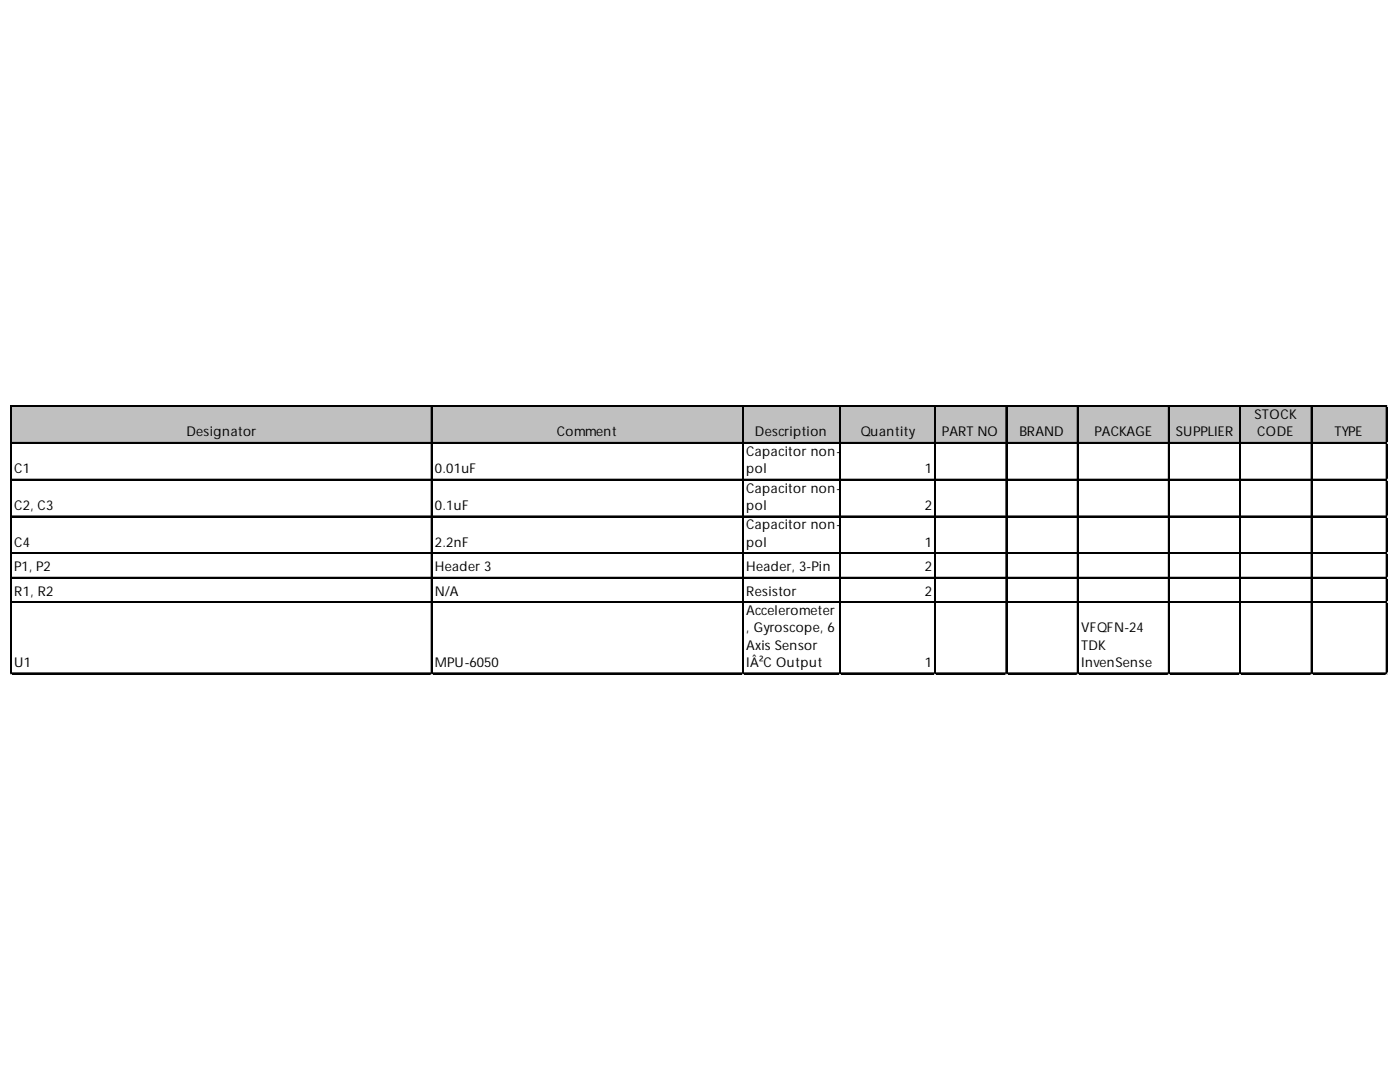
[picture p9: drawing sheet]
<svg xmlns="http://www.w3.org/2000/svg" width="279mm" height="216mm" viewBox="0 0 279 216" stroke-linecap="round" stroke-linejoin="round" font-family="sans-serif">
<defs><g id="words">
<g font-size="2.7">
<text x="250.4" y="83.6">STOCK</text>
<text x="37.2" y="87">Designator</text>
<text x="111.1" y="87">Comment</text>
<text x="150.7" y="87">Description</text>
<text x="171.8" y="87">Quantity</text>
<text x="188" y="87">PART NO</text>
<text x="203.5" y="87">BRAND</text>
<text x="218.5" y="87">PACKAGE</text>
<text x="234.7" y="87">SUPPLIER</text>
<text x="250.9" y="87">CODE</text>
<text x="266.3" y="87">TYPE</text>
<text x="2.8" y="94.4">C1</text>
<text x="86.8" y="94.4">0.01uF</text>
<text x="148.9" y="91">Capacitor non-</text>
<text x="148.9" y="94.4">pol</text>
<text x="184.6" y="94.4">1</text>
<text x="2.8" y="101.7">C2, C3</text>
<text x="86.8" y="101.7">0.1uF</text>
<text x="148.9" y="98.3">Capacitor non-</text>
<text x="148.9" y="101.7">pol</text>
<text x="184.6" y="101.7">2</text>
<text x="148.9" y="105.6">Capacitor non-</text>
<text x="2.8" y="109.1">C4</text>
<text x="2.8" y="114">P1, P2</text>
<text x="86.8" y="109.1">2.2nF</text>
<text x="86.8" y="114">Header 3</text>
<text x="148.9" y="109.1">pol</text>
<text x="148.9" y="114">Header, 3-Pin</text>
<text x="184.6" y="109.1">1</text>
<text x="184.6" y="114">2</text>
<text x="2.8" y="118.8">R1, R2</text>
<text x="86.8" y="118.8">N/A</text>
<text x="148.9" y="118.8">Resistor</text>
<text x="184.6" y="118.8">2</text>
<text x="148.9" y="122.8">Accelerometer</text>
<text x="148.9" y="126.2">, Gyroscope, 6</text>
<text x="148.9" y="129.6">Axis Sensor</text>
<text x="215.7" y="126.2">VFQFN-24</text>
<text x="215.7" y="129.6">TDK</text>
<text x="2.8" y="133">U1</text>
<text x="86.8" y="133">MPU-6050</text>
<text x="148.9" y="133">IÂ²C Output</text>
<text x="184.6" y="133">1</text>
<text x="215.7" y="133">InvenSense</text>
</g>
</g></defs>
<path d="M2.3 81.2h274.6v7.3h-274.6z" fill="#c0c0c0"/>
<g fill="none" stroke="#000" stroke-width=".25">
<path d="M2.1 81v53.5M2.2 81v53.5M2.3 81h274.6M2.3 88.3h274.6M2.3 95.6h274.6M86.1 81.2v53.3M86.2 81.2v53.3M148.2 81.2v53.3M148.3 81.2v53.3M167.6 81.2v53.3M167.7 81.2v53.3M186.5 81.2v53.3"/>
<path d="M186.6 81.2v53.3M200.8 81.2v53.3M200.9 81.2v53.3M215 81.2v53.3M215.1 81.2v53.3M233.2 81.2v53.3M233.3 81.2v53.3M247.4 81.2v53.3M247.6 81.2v53.3M261.7 81.2v53.3M261.8 81.2v53.3M276.7 81.2v53.3"/>
<path d="M276.8 81.2v53.3M2.3 103h274.6M2.3 110.3h274.6M2.3 115.2h274.6M2.3 120.1h274.6M2.3 134.3h274.6"/>
</g>
<path d="M2.3 81.1h274.6M2.3 88.4h274.6M2.3 95.8h274.6M2.3 103.1h274.6M2.3 110.4h274.6M2.3 115.3h274.6M2.3 120.2h274.6M2.3 134.4h274.6" fill="none" stroke="#000" stroke-width=".24"/>
<path d="M2.1 134.5v.1" fill="none" stroke="#d4d4d4" stroke-width=".25"/>
<path d="M2.1 134.5l.2 .1z" fill="#d4d4d4"/>
<path d="M86.1 134.5v.1" fill="none" stroke="#d4d4d4" stroke-width=".25"/>
<path d="M86.1 134.5l.2 .1z" fill="#d4d4d4"/>
<path d="M148.2 134.5v.1" fill="none" stroke="#d4d4d4" stroke-width=".25"/>
<path d="M148.2 134.5l.3 .1z" fill="#d4d4d4"/>
<path d="M167.6 134.5v.1" fill="none" stroke="#d4d4d4" stroke-width=".25"/>
<path d="M167.6 134.5l.3 .1z" fill="#d4d4d4"/>
<path d="M186.5 134.5v.1" fill="none" stroke="#d4d4d4" stroke-width=".25"/>
<path d="M186.5 134.5l.3 .1z" fill="#d4d4d4"/>
<path d="M200.8 134.5v.1" fill="none" stroke="#d4d4d4" stroke-width=".25"/>
<path d="M200.8 134.5l.2 .1z" fill="#d4d4d4"/>
<path d="M215 134.5v.1" fill="none" stroke="#d4d4d4" stroke-width=".25"/>
<path d="M215 134.5l.3 .1z" fill="#d4d4d4"/>
<path d="M233.2 134.5v.1" fill="none" stroke="#d4d4d4" stroke-width=".25"/>
<path d="M233.2 134.5l.2 .1z" fill="#d4d4d4"/>
<path d="M247.4 134.5v.1" fill="none" stroke="#d4d4d4" stroke-width=".25"/>
<path d="M247.4 134.5l.3 .1z" fill="#d4d4d4"/>
<path d="M261.7 134.5v.1" fill="none" stroke="#d4d4d4" stroke-width=".25"/>
<path d="M261.7 134.5l.2 .1z" fill="#d4d4d4"/>
<path d="M276.7 134.5v.1" fill="none" stroke="#d4d4d4" stroke-width=".25"/>
<path d="M276.7 134.5l.2 .1z" fill="#d4d4d4"/>
<path d="M276.9 81h.1" fill="none" stroke="#d4d4d4" stroke-width=".25"/>
<path d="M276.9 81l.1 .2z" fill="#d4d4d4"/>
<path d="M276.9 88.3h.1" fill="none" stroke="#d4d4d4" stroke-width=".25"/>
<path d="M276.9 88.3l.1 .2z" fill="#d4d4d4"/>
<path d="M276.9 95.6h.1" fill="none" stroke="#d4d4d4" stroke-width=".25"/>
<path d="M276.9 95.6l.1 .3z" fill="#d4d4d4"/>
<path d="M276.9 103h.1" fill="none" stroke="#d4d4d4" stroke-width=".25"/>
<path d="M276.9 103l.1 .2z" fill="#d4d4d4"/>
<path d="M276.9 110.3h.1" fill="none" stroke="#d4d4d4" stroke-width=".25"/>
<path d="M276.9 110.3l.1 .3z" fill="#d4d4d4"/>
<path d="M276.9 115.2h.1" fill="none" stroke="#d4d4d4" stroke-width=".25"/>
<path d="M276.9 115.2l.1 .3z" fill="#d4d4d4"/>
<path d="M276.9 120.1h.1" fill="none" stroke="#d4d4d4" stroke-width=".25"/>
<path d="M276.9 120.1l.1 .2z" fill="#d4d4d4"/>
<path d="M276.9 134.3h.1" fill="none" stroke="#d4d4d4" stroke-width=".25"/>
<path d="M276.9 134.3l.1 .2z" fill="#d4d4d4"/>
<use href="#words"/>
</svg>
